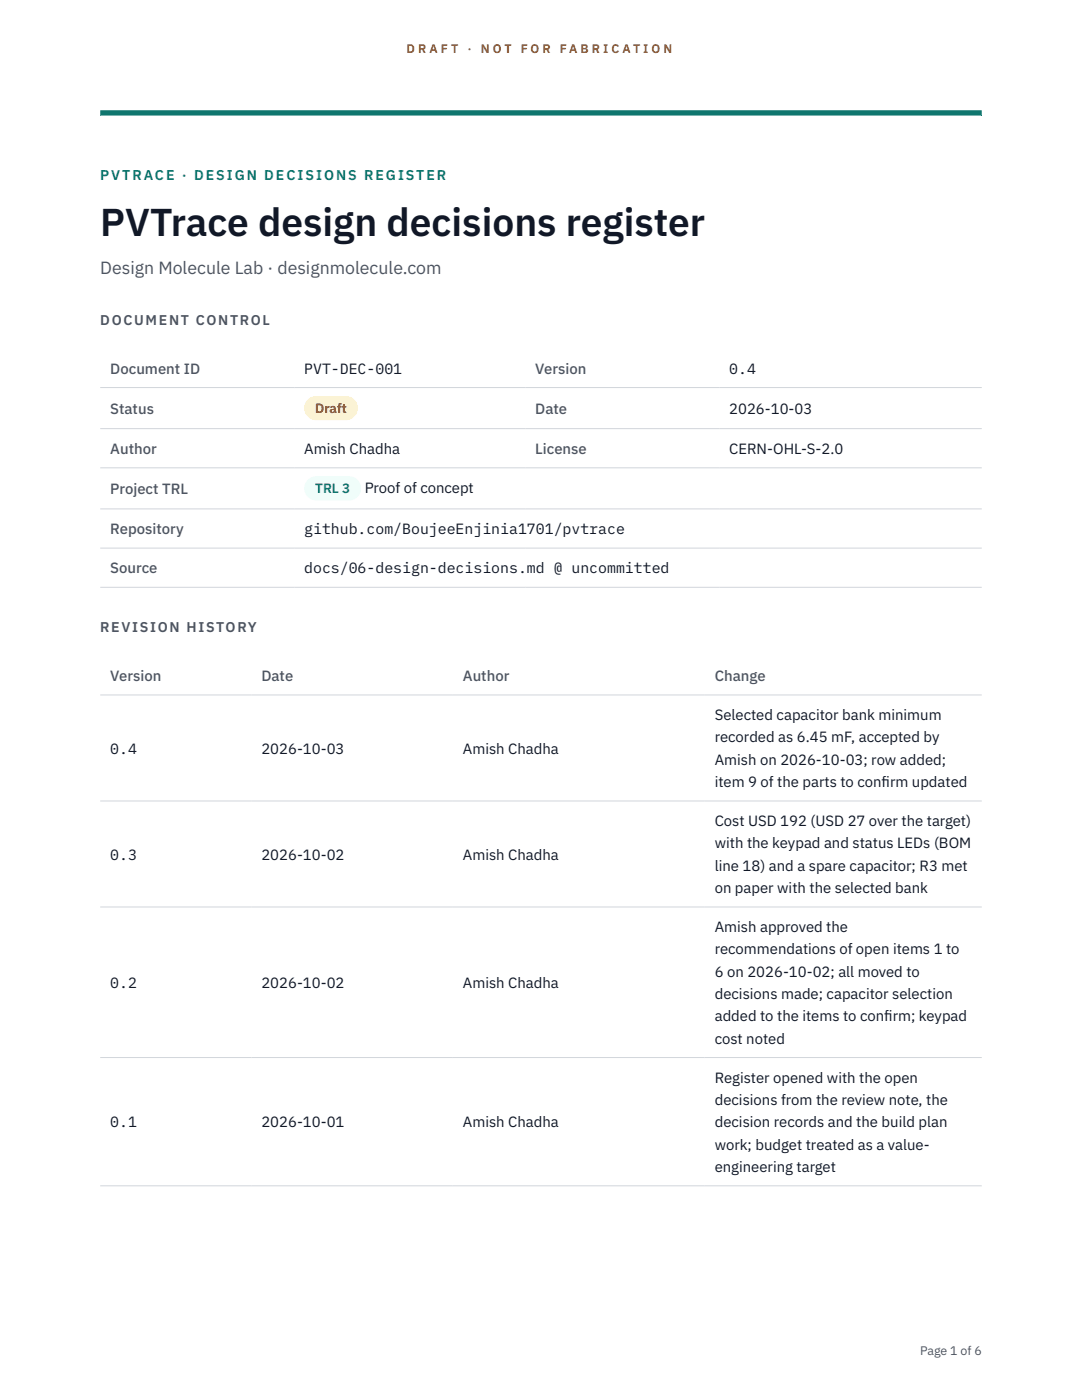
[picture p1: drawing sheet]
<svg xmlns="http://www.w3.org/2000/svg" width="216mm" height="279mm" viewBox="0 0 216 279" stroke-linecap="round" stroke-linejoin="round" font-family="sans-serif">
<defs><g id="words">
<text font-size="7.8" fill="#111827" x="20" y="47.1">PVTrace design decisions register</text>
<text font-size="3.5" fill="#4b5563" x="20" y="54.6">Design Molecule Lab · designmolecule.com</text>
<g font-size="3" fill="#4b5563">
<text x="22" y="74.5">Document ID</text>
<text x="106.8" y="74.5">Version</text>
<text x="22" y="82.6">Status</text>
<text x="106.8" y="82.6">Date</text>
<text x="22" y="90.6">Author</text>
<text x="106.8" y="90.6">License</text>
<text x="22" y="98.6">Project TRL</text>
<text x="22" y="106.6">Repository</text>
<text x="22" y="114.4">Source</text>
<text x="22" y="135.9">Version</text>
<text x="52.2" y="135.9">Date</text>
<text x="92.4" y="135.9">Author</text>
<text x="142.6" y="135.9">Change</text>
</g>
<g font-size="3" fill="#111827">
<text x="60.7" y="74.5">PVT-DEC-001</text>
<text x="145.5" y="74.5">0.4</text>
<text x="145.5" y="82.6">2026-10-03</text>
<text x="60.7" y="90.6">Amish Chadha</text>
<text x="145.5" y="90.6">CERN-OHL-S-2.0</text>
<text x="72.8" y="98.5">Proof of concept</text>
<text x="60.7" y="106.6">github.com/BoujeeEnjinia1701/pvtrace</text>
<text x="60.7" y="114.4">docs/06-design-decisions.md @ uncommitted</text>
<text x="142.6" y="143.7">Selected capacitor bank minimum</text>
<text x="142.6" y="148.2">recorded as 6.45 mF, accepted by</text>
<text x="22" y="150.4">0.4</text>
<text x="52.2" y="150.4">2026-10-03</text>
<text x="92.4" y="150.4">Amish Chadha</text>
<text x="142.6" y="152.6">Amish on 2026-10-03; row added;</text>
<text x="142.6" y="157.1">item 9 of the parts to conf</text>
<text x="175.9" y="157.1">irm updated</text>
<text x="142.6" y="164.9">Cost USD 192 (USD 27 over the target)</text>
<text x="22" y="171.5">0.3</text>
<text x="52.2" y="171.5">2026-10-02</text>
<text x="92.4" y="171.5">Amish Chadha</text>
<text x="142.6" y="169.3">with the keypad and status LEDs (BOM</text>
<text x="142.6" y="173.8">line 18) and a spare capacitor; R3 met</text>
<text x="142.6" y="178.2">on paper with the selected bank</text>
<text x="142.6" y="186">Amish approved the</text>
<text x="142.6" y="190.5">recommendations of open items 1 to</text>
<text x="22" y="197.1">0.2</text>
<text x="52.2" y="197.1">2026-10-02</text>
<text x="92.4" y="197.1">Amish Chadha</text>
<text x="142.6" y="194.9">6 on 2026-10-02; all moved to</text>
<text x="142.6" y="199.4">decisions made; capacitor selection</text>
<text x="142.6" y="203.8">added to the items to conf</text>
<text x="176.4" y="203.8">irm; keypad</text>
<text x="142.6" y="208.3">cost noted</text>
<text x="142.6" y="216.1">Register opened with the open</text>
<text x="142.6" y="220.5">decisions from the review note, the</text>
<text x="22" y="225">0.1</text>
<text x="52.2" y="225">2026-10-01</text>
<text x="92.4" y="225">Amish Chadha</text>
<text x="142.6" y="225">decision records and the build plan</text>
<text x="142.6" y="229.4">work; budget treated as a value-</text>
<text x="142.6" y="233.9">engineering target</text>
</g>
<text font-size="2.8" fill="#0f766e" x="20" y="36">PVTRACE · DESIGN DECISIONS REGISTER</text>
<g font-size="2.8" fill="#4b5563">
<text x="20" y="64.8">DOCUMENT CONTROL</text>
<text x="20" y="126.2">REVISION HISTORY</text>
</g>
<text font-size="2.7" fill="#92400e" x="62.9" y="82.5">Draft</text>
<text font-size="2.7" fill="#0f766e" x="62.9" y="98.5">TRL 3</text>
<g font-size="2.5" fill="#b45309">
<text x="81.1" y="10.5">D R A F T</text>
<text x="93.3" y="10.5">·</text>
<text x="95.9" y="10.5">N O T</text>
<text x="103.9" y="10.5">F O R</text>
<text x="111.7" y="10.5">F A B R I C A T I O N</text>
</g>
<text font-size="2.5" fill="#4b5563" x="183.6" y="270.3">Page 1 of 6</text>
</g></defs>
<path d="M20 23.1h175.9zM20 22h175.9v1.1h-175.9z" fill-rule="evenodd" fill="#0f766e"/>
<path d="M20 77.3h175.9M20 85.5h175.9M20 93.4h175.9M20 101.6h175.9M20 109.4h175.9M20 117.2h175.9M20 138.7h175.9M20 159.9h175.9M20 181h175.9M20 211.1h175.9M20 236.7h175.9" fill="none" stroke="#d1d5db" stroke-width=".2"/>
<path d="M60.7 79h10.7v4.9h-10.7z" fill="#fef3c7"/>
<path d="M60.7 95.1h11.4v4.8h-11.4z" fill="#f0fdfa"/>
<use href="#words"/>
</svg>
